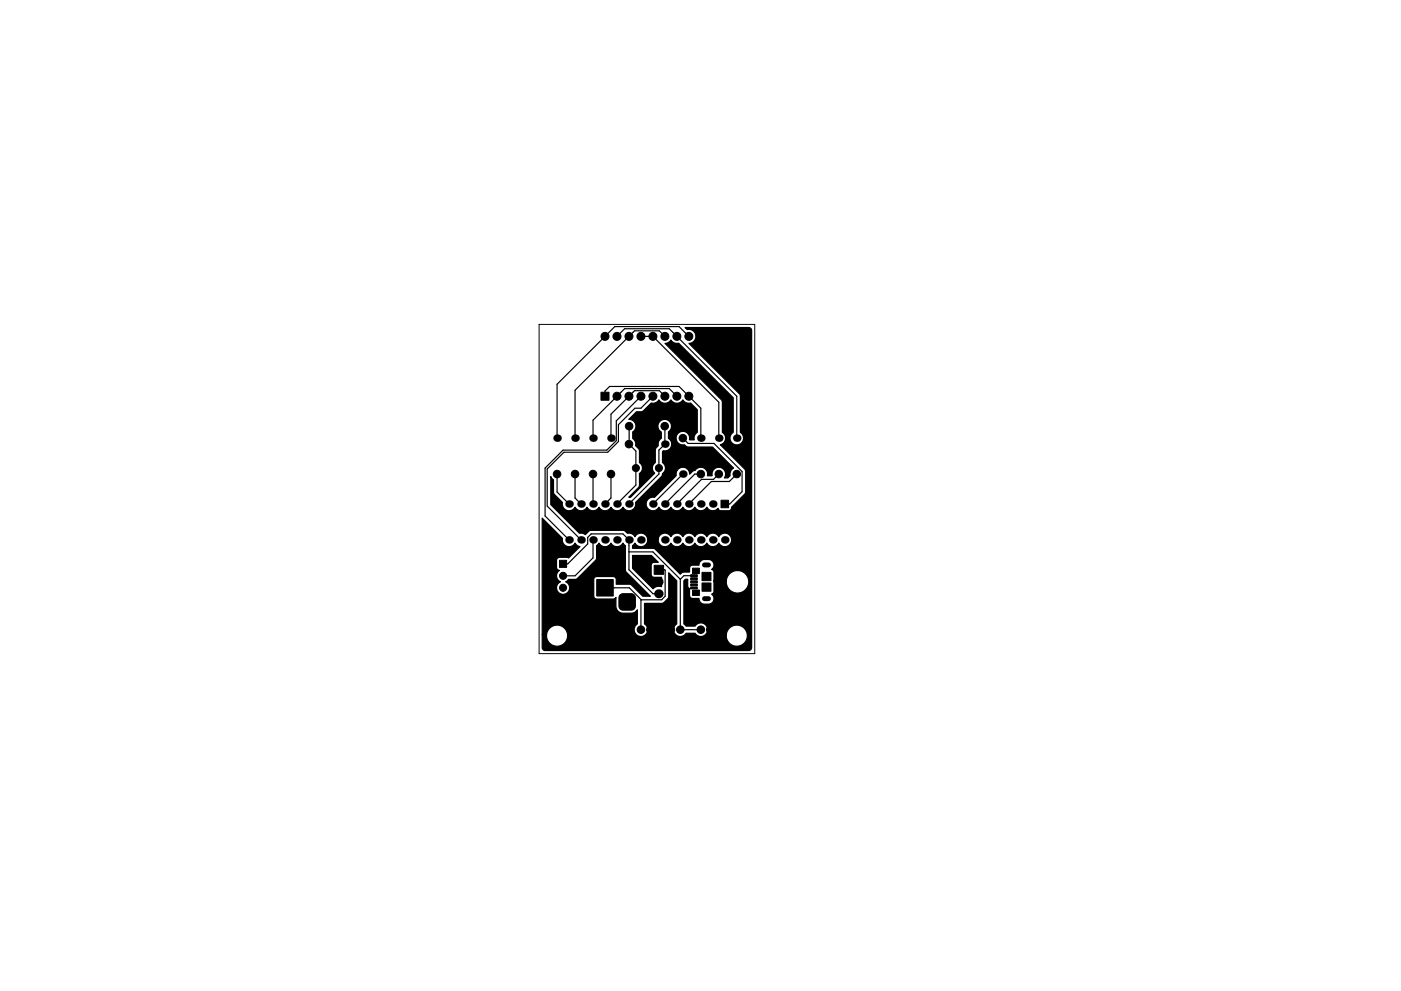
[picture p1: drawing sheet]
<svg xmlns="http://www.w3.org/2000/svg" width="297mm" height="210mm" viewBox="0 0 297 210" stroke-linecap="round" stroke-linejoin="round" font-family="sans-serif">
<path d="M114.3 68.8h45.7v69.9h-45.7z" fill="none" stroke="#000" stroke-width=".21"/>
<g fill="#000" stroke="#000" stroke-width=".21">
<path d="M127.4 83.2h1.7v1.7h-1.7zM138.7 119.9h2v2h-2zM152.9 106.1h1.6v1.6h-1.6zM118.6 118.9h1.5v1.5h-1.5zM126.7 129.4l.5-.2h2.1a.75 .75 0 0 1 .7 .8v1.5a.75 .75 0 0 1-.7 .7h-2a.75 .75 0 0 1-.8-.7v-1.6zM126.5 123h3.5v3.5h-3.5zM131.5 126.2l.5-.2h1.8a.88 .88 0 0 1 .9 .8v1.8a.88 .88 0 0 1-.9 .9h-1.7a.88 .88 0 0 1-.9-.9v-1.9zM146.4 123.2h1.4v.4h-1.4zM146.4 123.9h1.4v.4h-1.4zM146.4 124.5h1.4v.4h-1.4zM146.4 121.9h1.4v.4h-1.4zM146.4 122.6h1.4v.4h-1.4z"/>
<path d="M146.8 120.5h1.5v1.2h-1.5zM146.8 125.2h1.5v1.1h-1.5zM148.8 121.4h1.9v1.8h-1.9zM148.8 123.7h1.9v1.7h-1.9z"/>
<circle cx="128.3" cy="71.4" r=".85"/>
<circle cx="130.8" cy="71.4" r=".85"/>
<circle cx="133.3" cy="71.4" r=".85"/>
<circle cx="135.9" cy="71.4" r=".85"/>
<circle cx="138.4" cy="71.4" r=".85"/>
<circle cx="141" cy="71.4" r=".85"/>
<circle cx="143.5" cy="71.4" r=".85"/>
<circle cx="146" cy="71.4" r=".85"/>
<circle cx="130.8" cy="84.1" r=".85"/>
<circle cx="133.3" cy="94.2" r=".8"/>
<circle cx="133.3" cy="84.1" r=".85"/>
<circle cx="133.4" cy="90.4" r=".8"/>
<circle cx="134.8" cy="99.3" r=".75"/>
<circle cx="135.9" cy="90.4" r=".8"/>
<circle cx="135.9" cy="84.1" r=".85"/>
<circle cx="138.4" cy="90.4" r=".8"/>
<circle cx="138.4" cy="84.1" r=".85"/>
<circle cx="139.7" cy="99.3" r=".75"/>
<circle cx="140.9" cy="90.4" r=".8"/>
<circle cx="141" cy="84.1" r=".85"/>
<circle cx="143.5" cy="84.1" r=".85"/>
<circle cx="144.8" cy="93" r=".8"/>
<circle cx="146" cy="84.1" r=".85"/>
<circle cx="118.1" cy="100.6" r=".8"/>
<circle cx="121.9" cy="100.6" r=".8"/>
<circle cx="125.7" cy="100.6" r=".8"/>
<circle cx="129.5" cy="100.6" r=".8"/>
<circle cx="148.6" cy="100.6" r=".8"/>
<circle cx="152.4" cy="100.6" r=".8"/>
<circle cx="156.2" cy="100.6" r=".8"/>
<circle cx="119.4" cy="122.2" r=".75"/>
<circle cx="119.4" cy="124.7" r=".75"/>
<circle cx="119.4" cy="127.2" r=".75"/>
<circle cx="135.9" cy="133.6" r=".8"/>
<circle cx="137.9" cy="133.6" r=".8"/>
<circle cx="142.2" cy="133.6" r=".8"/>
<circle cx="144.2" cy="133.6" r=".8"/>
<circle cx="148.6" cy="133.6" r=".8"/>
<circle cx="150.6" cy="133.6" r=".8"/>
</g>
<path d="M149.4 119.9h.8M149.4 127h.8" fill="none" stroke="#000" stroke-width="1.1"/>
<g fill="#000">
<circle cx="118.1" cy="93" r=".8"/>
<circle cx="121.9" cy="93" r=".8"/>
<circle cx="125.7" cy="93" r=".8"/>
<circle cx="129.5" cy="93" r=".8"/>
<circle cx="141" cy="94.2" r=".8"/>
<circle cx="148.6" cy="93" r=".8"/>
<circle cx="152.4" cy="93" r=".8"/>
<circle cx="156.2" cy="93" r=".8"/>
<circle cx="120.6" cy="114.5" r=".8"/>
<circle cx="120.6" cy="106.9" r=".8"/>
<circle cx="123.2" cy="106.9" r=".8"/>
<circle cx="123.2" cy="114.5" r=".8"/>
<circle cx="125.7" cy="106.9" r=".8"/>
<circle cx="125.7" cy="114.5" r=".8"/>
<circle cx="128.3" cy="114.5" r=".8"/>
<circle cx="128.3" cy="106.9" r=".8"/>
<circle cx="130.8" cy="114.5" r=".8"/>
<circle cx="130.8" cy="106.9" r=".8"/>
<circle cx="133.3" cy="114.5" r=".8"/>
<circle cx="133.3" cy="106.9" r=".8"/>
<circle cx="135.9" cy="114.5" r=".8"/>
<circle cx="135.9" cy="106.9" r=".8"/>
<circle cx="138.4" cy="114.5" r=".8"/>
<circle cx="138.4" cy="106.9" r=".8"/>
<circle cx="141" cy="106.9" r=".8"/>
<circle cx="141" cy="114.5" r=".8"/>
<circle cx="143.5" cy="114.5" r=".8"/>
<circle cx="143.5" cy="106.9" r=".8"/>
<circle cx="144.8" cy="100.6" r=".8"/>
<circle cx="146" cy="106.9" r=".8"/>
<circle cx="146" cy="114.5" r=".8"/>
<circle cx="148.6" cy="106.9" r=".8"/>
<circle cx="148.6" cy="114.5" r=".8"/>
<circle cx="151.1" cy="106.9" r=".8"/>
<circle cx="151.1" cy="114.5" r=".8"/>
<circle cx="153.7" cy="114.5" r=".8"/>
</g>
<path d="M139.7 123.4h.1M139.7 126h.1" fill="none" stroke="#000" stroke-width="1.9"/>
<g fill="none" stroke="#000" stroke-width=".25">
<path d="M130.8 71.4l1.6-1.7h9.5l14.3 14.4v8.9M135.9 71.4h2.5l14 13.9v7.7M141 71.4l-1.2-1.2h-5.3l-12.6 12.6v10.2M146 71.4l-2-2.1h-13.7l-12.2 12.2v11.5M128.3 84.1v-1.1l.9-1h14.8l4.6 4.6v6.4M133.4 90.4l-.1 3.8 1.5 1.5v7.2l-4 4M135.9 84.1l-5.2 5.2v4.2l-2 2h-9.3l-3.8 3.8v10.2l5 5M138.4 84.1l-2.5 2.5h-1.3l-3.5 3.5v3.6l-2.2 2.2h-9.3l-3.6 3.6v7.9l7.2 7.1M140.9 90.4l.1 3.8-1.3 1.3v5.1l-6.4 6.3M141 84.1l-1.2-1.2h-5.3l-5 5v5.1M143.5 84.1l-1.6-1.7h-9.5l-6.7 6.7v3.9M144.8 93l1.1 1.1h5.5l5.9 5.9v4.3l-2.6 2.6h-1"/>
<path d="M118.1 100.6v3.8l2.5 2.5M119.4 119.6h1l4.2-4.2v-1.4l.7-.7h6.8l1.2 1.2v6.4l5.2 5.1h1.2M121.9 100.6v5.1l1.3 1.2M125.7 100.6v6.3M125.7 114.5v3.9l-3.8 3.8h-2.5M129.5 100.6v5.1l-1.2 1.2M133.3 117.1h5.1l5.8 5.8M144.8 100.6l-6.4 6.3M148.6 100.6h-1.3l-6.3 6.3M152.4 100.6l-1.1 1.1h-2.6l-5.2 5.2M156.2 100.6l-1.6 1.6h-3.8l-4.8 4.7M128.3 124.7h5.1l2.6 2.6"/>
<path d="M136 127.3l-.1 6.3M139.7 120.9l1.3 .1v5.5l-.7 .8h-4.3M144.2 122.9v10.7h4.4M147.1 122.1h-2.1l-.8 .8"/>
</g>
<path d="M141 72.9l.7-.2 .5-.6 .9 .7h.8l11.6 11.6v7.3l-.2 .1a1.44 1.44 0 0 0-.1 2.2 1.44 1.44 0 0 0 2.1-.1 1.44 1.44 0 0 0-.3-2.2v-7.6l-.2-.5-10.7-10.7h.1a1.49 1.49 0 0 0 1.3-1.8 1.49 1.49 0 0 0-1.8-1.2l-.5-.4h13.5a.62 .62 0 0 1 .7 .6l-.1 67.6-.6 .3h-43.1a.62 .62 0 0 1-.6-.6v-2.8h.9a2.25 2.25 0 0 0 3 2.4 2.25 2.25 0 0 0 .7-3.8 2.25 2.25 0 0 0-3.6 1l-.1 .4h-.9v-24.7l4.3 4.3-.1 .2a1.44 1.44 0 0 0 1 1.5 1.44 1.44 0 0 0 1.7-.7l.4 .5 .7 .3-2.5 2.4-.4-.2h-1.5l-.4 .2-.2 .5v1.5a.64 .64 0 0 0 .6 .6 1.38 1.38 0 0 0 .2 2.4 1.39 1.39 0 0 0-.5 2.2 1.39 1.39 0 0 0 2.2 0 1.39 1.39 0 0 0-.6-2.2l.6-.5 1.8-.1 4-3.9 .2-.5v-2.6l.5-.6a1.44 1.44 0 0 0 2.5 0 1.44 1.44 0 0 0 2.6 0l.5 .6v5.4l5.3 5.3h-1.6l-2.6-2.5-3-.1-.1-1.1-.3-.4-3.8-.1a.64 .64 0 0 0-.6 .7v3.5l.2 .4 .4 .2h3.5l.6-.4v1.9a1.51 1.51 0 0 0 1.5 1.5h2l.6-.3 .4-.4v3a1.44 1.44 0 0 0-.3 2.1 1.44 1.44 0 0 0 2.2 0 1.44 1.44 0 0 0-.4-2.1v-4.4h3.8l.4-.2 .9-1 .1-5.3 1.7 1.7v9.2a1.44 1.44 0 0 0-.3 2.2 1.44 1.44 0 0 0 2.3-.2h1.9l.1 .1a1.43 1.43 0 0 0 2.1 .1h4.4v.5a2.25 2.25 0 0 0 3.4 1.7 2.25 2.25 0 0 0 0-3.8 2.25 2.25 0 0 0-3.4 1.6h-4.4l.1-.1a1.44 1.44 0 0 0-.3-2.1 1.44 1.44 0 0 0-2 .4h-1.9l-.5-.4v-9.2l.3-.3h.5v1.5l.5 .5v1.8l.4 .3h1.5a1.15 1.15 0 0 0 1.1 1.2h1.1a1.16 1.16 0 0 0 1-.9 1.16 1.16 0 0 0-.5-1.2l.5-.5v-2.4h2.6v.5a2.4 2.4 0 0 0 3.6 1.8 2.4 2.4 0 0 0 0-4.1 2.4 2.4 0 0 0-3.6 1.8h-2.6v-1.9l-.5-.5a1.16 1.16 0 0 0 .4-1.3 1.16 1.16 0 0 0-1-.8h-1.2a1.16 1.16 0 0 0-.9 1.2l-1.6 .1-.4 .4v.9l-1.3 .1-.7 .4-5.3-5.3-.5-.2h-4.3v-.5l.5-.6 .2 .3a1.44 1.44 0 0 0 1.6 .4 1.44 1.44 0 0 0 .9-1.5h2.2v.3a1.44 1.44 0 0 0 1.2 1.3 1.44 1.44 0 0 0 1.5-.8 1.44 1.44 0 0 0 2.6 0 1.44 1.44 0 0 0 2.5 0 1.44 1.44 0 0 0 2.6 0 1.44 1.44 0 0 0 2.5 0 1.44 1.44 0 0 0 2.2 .5 1.44 1.44 0 0 0 0-2.3 1.44 1.44 0 0 0-2.2 .5 1.44 1.44 0 0 0-2.5 0 1.44 1.44 0 0 0-2.6 0 1.44 1.44 0 0 0-2.5 0 1.44 1.44 0 0 0-2.6 0 1.44 1.44 0 0 0-1.5-.8 1.44 1.44 0 0 0-1.2 1.3h-2.2v-.3a1.44 1.44 0 0 0-1.3-1 1.44 1.44 0 0 0-1.4 .8l-.6-.6-1-.2-.5-.5-.4-.1h-6.8l-.4 .1-.8 .8-.5-.2-.7-.1-6.1-6v-6l.6 .7v2.9l1.9 1.9a1.44 1.44 0 0 0 .8 1.7 1.44 1.44 0 0 0 1.8-.7 1.44 1.44 0 0 0 2.6 0 1.44 1.44 0 0 0 2.5 0 1.44 1.44 0 0 0 2.5 0 1.44 1.44 0 0 0 2.6 0 1.44 1.44 0 0 0 1.8 .7 1.44 1.44 0 0 0 .8-1.7l5.5-5.5 .3-.6a1.38 1.38 0 0 0 0-2.3v-2.4l.1-.2a1.43 1.43 0 0 0 1.7-.8 1.43 1.43 0 0 0-.6-1.8v-1.4l.1-.1a1.44 1.44 0 0 0 .1-2.1 1.44 1.44 0 0 0-2.1 .1 1.44 1.44 0 0 0 .4 2.2v1.3l-.5 .5-.1 1.1-.6 .7-.1 2.9h-.1a1.39 1.39 0 0 0 0 2.2l-5.1 5.1h-.4l2.2-2.3 .1-2.7 .1-.1a1.38 1.38 0 0 0-.1-2.2v-2.5l-.3-.6a1.46 1.46 0 0 1-.6-1.3l-.5-.8v-1.4l.1-.1a1.44 1.44 0 0 0 .4-1.6 1.44 1.44 0 0 0-1.4-.9l1.6-1.6 1.3-.1 1.9-1.8h.8l.8-.7 .1 .2a1.49 1.49 0 0 0 2.4-.2 1.48 1.48 0 0 0 2.6 0l.8 .7h.8l1.4 1.4v4.8l-.6 .8v.8h-1a1.44 1.44 0 0 0-1.3-1.8 1.44 1.44 0 0 0-1.6 1.6 1.44 1.44 0 0 0 1.8 1.3l.4 .3 .4 .1h5.2l4.4 4.5-.4 .4-.3 .5a1.41 1.41 0 0 1-.5 1.2h-.7l.1-.1a1.46 1.46 0 0 0-1.2-2.2 1.46 1.46 0 0 0-1.5 1.8h-1v-.2a1.49 1.49 0 0 0-1-1.5 1.49 1.49 0 0 0-1.7 .6l-.4 .1-.7 .7a1.44 1.44 0 0 0-1.6-1.5 1.44 1.44 0 0 0-1.2 1.8l-4.6 4.6h-.2a1.44 1.44 0 0 0-1.4 2.1 1.44 1.44 0 0 0 2.5 0 1.44 1.44 0 0 0 2.5 0 1.44 1.44 0 0 0 2.6 0 1.44 1.44 0 0 0 2.5 0 1.44 1.44 0 0 0 2.6 0 1.44 1.44 0 0 0 2.3 .2l.2 .4 .3 .2h1.9a.74 .74 0 0 0 .5-.8l2.9-3 .1-4.7-.2-.4-5.1-5.2a1.44 1.44 0 0 0 1-1.2 1.44 1.44 0 0 0-.6-1.4v-6.4l-.2-.4zM134.1 117.8h4l1.5 1.5h-.9a.64 .64 0 0 0-.6 .6v2a.64 .64 0 0 0 .6 .6h1.6v2a1.66 1.66 0 0 0-1.8 .4l-4.4-4.3z" fill="#000" stroke="#000" stroke-width=".25"/>
</svg>
